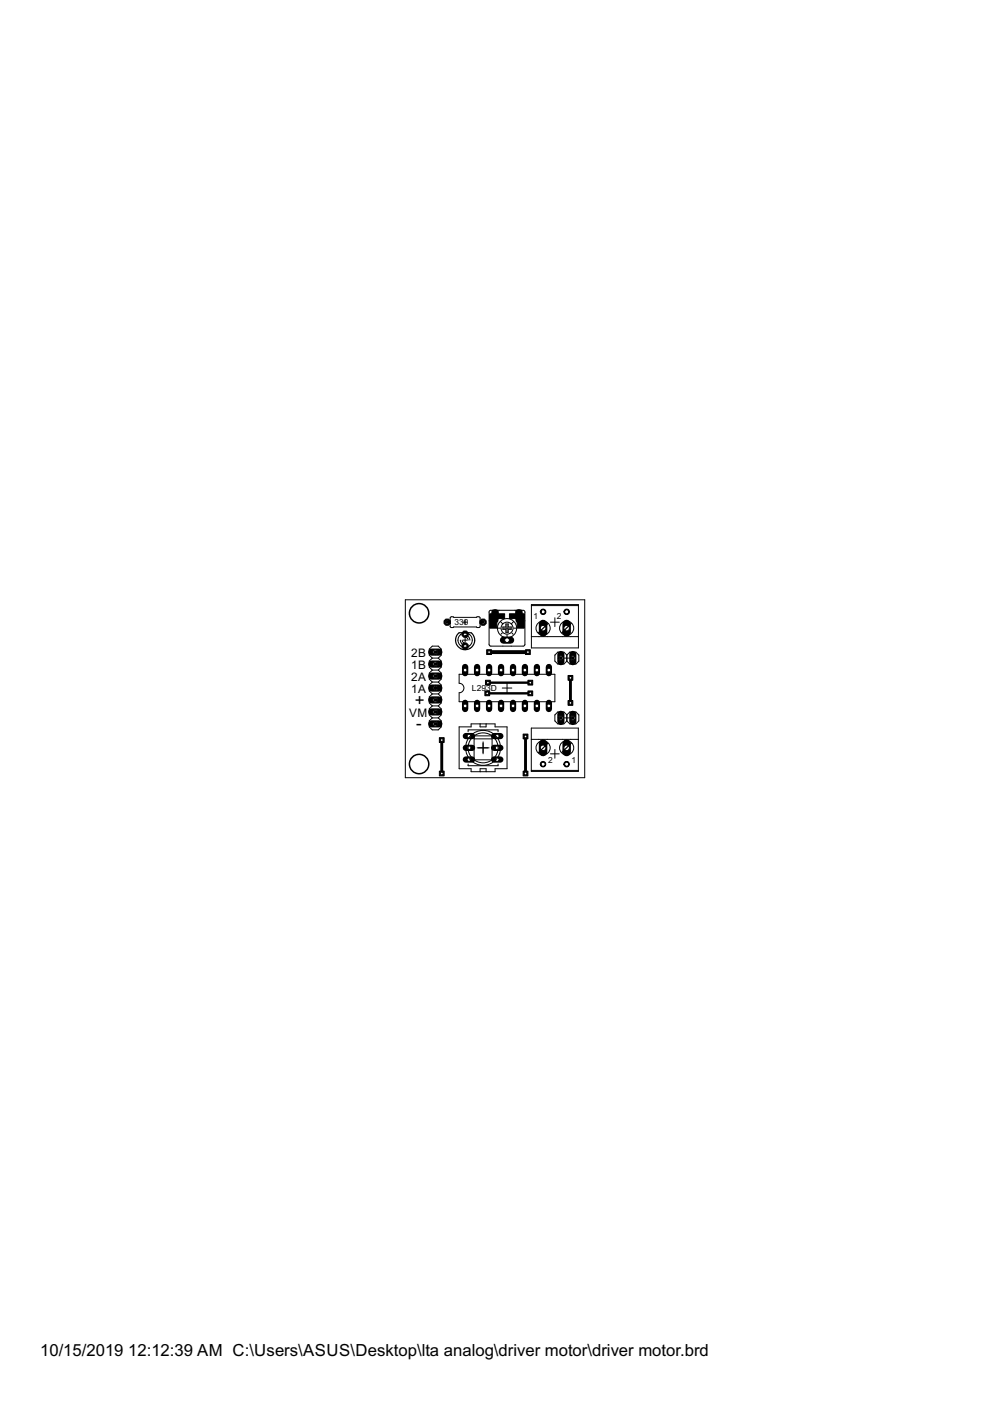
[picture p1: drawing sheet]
<svg xmlns="http://www.w3.org/2000/svg" width="210mm" height="297mm" viewBox="0 0 210 297" stroke-linecap="round" stroke-linejoin="round" font-family="sans-serif">
<defs><g id="words">
<g font-size="4">
<text x="88" y="149.7">+</text>
<text x="88.2" y="154.5">-</text>
<text x="8.5" y="287.5">10/15/2019</text>
<text x="27.2" y="287.5">12:12:39 AM C:\Users\ASUS\Desktop\lta analog\driver motor\driver motor.brd</text>
</g>
<g font-size="2.8">
<text x="87.2" y="141.8">1B</text>
<text x="87.2" y="139.3">2B</text>
<text x="87.2" y="146.9">1A</text>
<text x="87.2" y="144.3">2A</text>
<text x="86.7" y="152">VM</text>
</g>
<g font-size="2">
<text x="113.1" y="131.3">1</text>
<text x="118.1" y="131.3">2</text>
<text x="96.3" y="132.5">330</text>
<text x="100" y="146.5">L293D</text>
<text x="116.2" y="161.7">2</text>
<text x="121.2" y="161.7">1</text>
</g>
</g></defs>
<path d="M93.7 156.9v7.1M111.4 156.1v7.9M120.9 143.7v5.3" fill="none" stroke="#000" stroke-width=".61"/>
<path d="M103.3 147h9.1M103.4 144.7h9" fill="none" stroke="#000" stroke-width=".51"/>
<path d="M103.7 138.3h8.2" fill="none" stroke="#000" stroke-width=".83"/>
<g fill="none" stroke="#000" stroke-width=".32">
<circle cx="88.9" cy="130" r="2.05"/>
<circle cx="88.9" cy="162" r="2.05"/>
</g>
<path d="M98.6 149v1.3" fill="none" stroke="#000" stroke-width="1.3"/>
<circle cx="98.6" cy="149.7" r=".4" fill="#fff" stroke="#000" stroke-width=".21"/>
<path d="M101.2 149v1.3" fill="none" stroke="#000" stroke-width="1.3"/>
<circle cx="101.2" cy="149.7" r=".4" fill="#fff" stroke="#000" stroke-width=".21"/>
<path d="M113.8 149v1.3" fill="none" stroke="#000" stroke-width="1.3"/>
<circle cx="113.8" cy="149.7" r=".4" fill="#fff" stroke="#000" stroke-width=".21"/>
<path d="M116.4 149v1.3" fill="none" stroke="#000" stroke-width="1.3"/>
<circle cx="116.4" cy="149.7" r=".4" fill="#fff" stroke="#000" stroke-width=".21"/>
<path d="M103.7 149v1.3" fill="none" stroke="#000" stroke-width="1.3"/>
<circle cx="103.7" cy="149.7" r=".4" fill="#fff" stroke="#000" stroke-width=".21"/>
<path d="M106.2 149v1.3" fill="none" stroke="#000" stroke-width="1.3"/>
<circle cx="106.2" cy="149.7" r=".4" fill="#fff" stroke="#000" stroke-width=".21"/>
<path d="M111.3 149v1.3" fill="none" stroke="#000" stroke-width="1.3"/>
<circle cx="111.3" cy="149.7" r=".4" fill="#fff" stroke="#000" stroke-width=".21"/>
<path d="M108.8 149v1.3" fill="none" stroke="#000" stroke-width="1.3"/>
<circle cx="108.8" cy="149.7" r=".4" fill="#fff" stroke="#000" stroke-width=".21"/>
<path d="M116.4 141.4v1.3" fill="none" stroke="#000" stroke-width="1.3"/>
<circle cx="116.4" cy="142.1" r=".4" fill="#fff" stroke="#000" stroke-width=".21"/>
<path d="M113.8 141.4v1.3" fill="none" stroke="#000" stroke-width="1.3"/>
<circle cx="113.8" cy="142.1" r=".4" fill="#fff" stroke="#000" stroke-width=".21"/>
<path d="M111.3 141.4v1.3" fill="none" stroke="#000" stroke-width="1.3"/>
<circle cx="111.3" cy="142.1" r=".4" fill="#fff" stroke="#000" stroke-width=".21"/>
<path d="M108.8 141.4v1.3" fill="none" stroke="#000" stroke-width="1.3"/>
<circle cx="108.8" cy="142.1" r=".4" fill="#fff" stroke="#000" stroke-width=".21"/>
<path d="M106.2 141.4v1.3" fill="none" stroke="#000" stroke-width="1.3"/>
<circle cx="106.2" cy="142.1" r=".4" fill="#fff" stroke="#000" stroke-width=".21"/>
<path d="M103.7 141.4v1.3" fill="none" stroke="#000" stroke-width="1.3"/>
<circle cx="103.7" cy="142.1" r=".4" fill="#fff" stroke="#000" stroke-width=".21"/>
<path d="M101.2 141.4v1.3" fill="none" stroke="#000" stroke-width="1.3"/>
<circle cx="101.2" cy="142.1" r=".4" fill="#fff" stroke="#000" stroke-width=".21"/>
<path d="M98.6 141.4v1.3" fill="none" stroke="#000" stroke-width="1.3"/>
<circle cx="98.6" cy="142.1" r=".4" fill="#fff" stroke="#000" stroke-width=".21"/>
<path d="M91.5 153.5h1.5" fill="none" stroke="#000" stroke-width="1.5"/>
<circle cx="92.3" cy="153.5" r=".51" fill="#fff" stroke="#000" stroke-width=".21"/>
<path d="M91.5 150.9h1.5" fill="none" stroke="#000" stroke-width="1.5"/>
<circle cx="92.3" cy="150.9" r=".51" fill="#fff" stroke="#000" stroke-width=".21"/>
<path d="M91.5 148.4h1.5" fill="none" stroke="#000" stroke-width="1.5"/>
<circle cx="92.3" cy="148.4" r=".51" fill="#fff" stroke="#000" stroke-width=".21"/>
<path d="M91.5 145.9h1.5" fill="none" stroke="#000" stroke-width="1.5"/>
<circle cx="92.3" cy="145.9" r=".51" fill="#fff" stroke="#000" stroke-width=".21"/>
<path d="M91.5 143.3h1.5" fill="none" stroke="#000" stroke-width="1.5"/>
<circle cx="92.3" cy="143.3" r=".51" fill="#fff" stroke="#000" stroke-width=".21"/>
<path d="M91.5 140.8h1.5" fill="none" stroke="#000" stroke-width="1.5"/>
<circle cx="92.3" cy="140.8" r=".51" fill="#fff" stroke="#000" stroke-width=".21"/>
<path d="M91.5 138.3h1.5" fill="none" stroke="#000" stroke-width="1.5"/>
<circle cx="92.3" cy="138.3" r=".51" fill="#fff" stroke="#000" stroke-width=".21"/>
<path d="M121.5 151.4v1.6" fill="none" stroke="#000" stroke-width="1.5"/>
<circle cx="121.5" cy="152.2" r=".51" fill="#fff" stroke="#000" stroke-width=".21"/>
<path d="M118.9 151.4v1.6" fill="none" stroke="#000" stroke-width="1.5"/>
<circle cx="118.9" cy="152.2" r=".51" fill="#fff" stroke="#000" stroke-width=".21"/>
<path d="M118.9 138.8v1.5" fill="none" stroke="#000" stroke-width="1.5"/>
<circle cx="118.9" cy="139.5" r=".51" fill="#fff" stroke="#000" stroke-width=".21"/>
<path d="M121.5 138.8v1.5" fill="none" stroke="#000" stroke-width="1.5"/>
<circle cx="121.5" cy="139.5" r=".51" fill="#fff" stroke="#000" stroke-width=".21"/>
<circle cx="98.6" cy="137" r=".71" fill="#000" stroke="#000" stroke-width=".21"/>
<circle cx="98.6" cy="137" r=".4" fill="#fff" stroke="#000" stroke-width=".21"/>
<circle cx="98.6" cy="134.5" r=".71" fill="#000" stroke="#000" stroke-width=".21"/>
<circle cx="98.6" cy="134.5" r=".4" fill="#fff" stroke="#000" stroke-width=".21"/>
<circle cx="94.8" cy="131.9" r=".71" fill="#000" stroke="#000" stroke-width=".21"/>
<circle cx="94.8" cy="131.9" r=".4" fill="#fff" stroke="#000" stroke-width=".21"/>
<circle cx="102.4" cy="131.9" r=".71" fill="#000" stroke="#000" stroke-width=".21"/>
<circle cx="102.4" cy="131.9" r=".4" fill="#fff" stroke="#000" stroke-width=".21"/>
<path d="M106.7 135.7h1.6" fill="none" stroke="#000" stroke-width="1.5"/>
<circle cx="107.5" cy="135.7" r=".51" fill="#fff" stroke="#000" stroke-width=".21"/>
<path d="M110 129.9v1.5" fill="none" stroke="#000" stroke-width="1.5"/>
<circle cx="110" cy="130.6" r=".51" fill="#fff" stroke="#000" stroke-width=".21"/>
<path d="M105 129.9v1.5" fill="none" stroke="#000" stroke-width="1.5"/>
<circle cx="105" cy="130.6" r=".51" fill="#fff" stroke="#000" stroke-width=".21"/>
<path d="M104.8 156.1h1.3" fill="none" stroke="#000" stroke-width="1.3"/>
<circle cx="105.4" cy="156.1" r=".4" fill="#fff" stroke="#000" stroke-width=".21"/>
<path d="M104.8 161h1.3" fill="none" stroke="#000" stroke-width="1.3"/>
<circle cx="105.4" cy="161" r=".4" fill="#fff" stroke="#000" stroke-width=".21"/>
<path d="M98.8 156.1h1.3" fill="none" stroke="#000" stroke-width="1.3"/>
<circle cx="99.4" cy="156.1" r=".4" fill="#fff" stroke="#000" stroke-width=".21"/>
<path d="M98.8 161h1.3" fill="none" stroke="#000" stroke-width="1.3"/>
<circle cx="99.4" cy="161" r=".4" fill="#fff" stroke="#000" stroke-width=".21"/>
<path d="M104.8 158.6h1.3" fill="none" stroke="#000" stroke-width="1.3"/>
<circle cx="105.4" cy="158.6" r=".4" fill="#fff" stroke="#000" stroke-width=".21"/>
<path d="M98.8 158.6h1.3" fill="none" stroke="#000" stroke-width="1.3"/>
<circle cx="99.4" cy="158.6" r=".4" fill="#fff" stroke="#000" stroke-width=".21"/>
<path d="M120.1 157.6v1.8" fill="none" stroke="#000" stroke-width="1.8"/>
<circle cx="120.1" cy="158.6" r=".59" fill="#fff" stroke="#000" stroke-width=".21"/>
<path d="M115.1 157.6v1.8" fill="none" stroke="#000" stroke-width="1.8"/>
<circle cx="115.1" cy="158.6" r=".59" fill="#fff" stroke="#000" stroke-width=".21"/>
<path d="M115.1 132.3v1.8" fill="none" stroke="#000" stroke-width="1.8"/>
<circle cx="115.1" cy="133.2" r=".59" fill="#fff" stroke="#000" stroke-width=".21"/>
<path d="M120.1 132.3v1.8" fill="none" stroke="#000" stroke-width="1.8"/>
<circle cx="120.1" cy="133.2" r=".59" fill="#fff" stroke="#000" stroke-width=".21"/>
<path d="M93.2 156.4h1v1h-1z" fill="#000" stroke="#000" stroke-width=".21"/>
<circle cx="93.7" cy="156.9" r=".3" fill="#fff" stroke="#000" stroke-width=".21"/>
<path d="M93.2 163.5h1v1h-1z" fill="#000" stroke="#000" stroke-width=".21"/>
<circle cx="93.7" cy="164" r=".3" fill="#fff" stroke="#000" stroke-width=".21"/>
<path d="M110.9 163.5h1v1h-1z" fill="#000" stroke="#000" stroke-width=".21"/>
<circle cx="111.4" cy="164" r=".3" fill="#fff" stroke="#000" stroke-width=".21"/>
<path d="M110.9 155.6h1v1.1h-1z" fill="#000" stroke="#000" stroke-width=".21"/>
<circle cx="111.4" cy="156.1" r=".3" fill="#fff" stroke="#000" stroke-width=".21"/>
<path d="M102.8 146.5h1v1h-1z" fill="#000" stroke="#000" stroke-width=".21"/>
<circle cx="103.3" cy="147" r=".3" fill="#fff" stroke="#000" stroke-width=".21"/>
<path d="M111.9 146.5h1v1h-1z" fill="#000" stroke="#000" stroke-width=".21"/>
<circle cx="112.4" cy="147" r=".3" fill="#fff" stroke="#000" stroke-width=".21"/>
<path d="M102.9 144.2h1v1h-1z" fill="#000" stroke="#000" stroke-width=".21"/>
<circle cx="103.4" cy="144.7" r=".3" fill="#fff" stroke="#000" stroke-width=".21"/>
<path d="M111.9 144.2h1v1h-1z" fill="#000" stroke="#000" stroke-width=".21"/>
<circle cx="112.4" cy="144.7" r=".3" fill="#fff" stroke="#000" stroke-width=".21"/>
<path d="M120.4 143.2h1.1v1h-1.1z" fill="#000" stroke="#000" stroke-width=".21"/>
<circle cx="120.9" cy="143.7" r=".3" fill="#fff" stroke="#000" stroke-width=".21"/>
<path d="M120.4 148.5h1.1v1h-1.1z" fill="#000" stroke="#000" stroke-width=".21"/>
<circle cx="120.9" cy="149" r=".3" fill="#fff" stroke="#000" stroke-width=".21"/>
<path d="M103.2 137.8h1v1h-1z" fill="#000" stroke="#000" stroke-width=".21"/>
<circle cx="103.7" cy="138.3" r=".3" fill="#fff" stroke="#000" stroke-width=".21"/>
<path d="M111.4 137.8h1v1h-1z" fill="#000" stroke="#000" stroke-width=".21"/>
<circle cx="111.9" cy="138.3" r=".3" fill="#fff" stroke="#000" stroke-width=".21"/>
<g fill="none" stroke="#000" stroke-width=".21">
<path d="M85.9 127.2h38.1v37.7h-38.1zM91.7 139.5l-.7 .7v1.2l.7 .7M91.7 139.5l-.7-.6v-1.3l.7-.6h1.2l.7 .6v1.3l-.7 .6M91.7 139.5h1.2M92.9 139.5l.7 .7v1.2l-.7 .7M95.5 130.9l6.1-.1 .2 .2v1.9l-.3 .2-.5-.2-5.4 .1-.2-.2zM97.6 135.7l.3 .7 .7 .3M97.7 134.5a1.54 1.54 0 0 0 0 2.4M98 135.7l.1 .4 .5 .3M98.2 135.7h.9M98.2 131.9h.9M98.6 135.1l.4 .1 .3 .5"/>
<path d="M98.6 134.7l.7 .3 .3 .7M98.6 131.5v.9M98.6 135.3v.9M99.5 134.5a1.52 1.52 0 0 1 0 2.4M99.6 134.6l-1-.4-1 .4M99.6 136.9l-1 .3-1-.3M103.8 129.5h7.4v7.4h-7.4zM105.6 133.2h.5M106.1 131.8l.5 .5M106.5 134.2l-.3 .3M106.6 132.9h.7v-.6h.5v.6h.6v.5h-.6v.7h-.5v-.7h-.7zM106.7 133.2h1.6"/>
<path d="M107.5 132.4v1.6M107.5 134.6v.5M108.5 134.2l.3 .3M108.9 131.8l-.5 .5M108.9 133.2h.5M112.7 128.2h9.9v9.2h-9.9zM112.7 135h9.9M112.7 128.4h9.9M116.7 131.9h1.9M117.6 131v1.8M119.6 139.5h1.1M120.2 138.9l-.7-.6h-1.2l-.7 .6v1.3l.7 .6h1.2l.7-.6"/>
<path d="M120.2 138.9v1.3M120.2 138.9l.6-.6h1.3l.6 .6v1.3l-.6 .6h-1.3l-.6-.6M91.7 142.1l-.7 .6v1.3l.7 .6M91.7 144.6l-.7 .6v1.3l.7 .6M91.7 147.1l-.7 .7v1.2l.7 .7M91.7 149.7l-.7 .6v1.3l.7 .6M91.7 152.2l-.7 .6v1.3l.7 .6h1.2l.7-.6v-1.3l-.7-.6M91.7 144.6h1.2M91.7 142.1h1.2M91.7 147.1h1.2M91.7 152.2h1.2M91.7 149.7h1.2"/>
<path d="M91.7 145.9h1.1M92.3 145.3v1.1M92.9 142.1l.7 .6v1.3l-.7 .6M92.9 144.6l.7 .6v1.3l-.7 .6M92.9 147.1l.7 .7v1.2l-.7 .7M92.9 149.7l.7 .6v1.3l-.7 .6M97.3 143h20.3v5.8h-20.3v-1.9a1.01 1.01 0 0 0 1.1-1 1.01 1.01 0 0 0-1.1-1zM97.3 154.1h2.6v-.6h5.1v.6h2.5v8.9h-2.5v.6h-5.1v-.6h-2.6zM99.3 155.1v-.4h6.3v.4M100.5 156h3.8v5.1h-3.8zM100.5 156.7h3.8M101.2 158.6h2.5"/>
<path d="M101.8 153.5v.6h1.3v-.6M102.4 157.3v2.5M106.5 145.9h2M107.5 144.9v2M112.6 154.4h10v9.2h-10zM112.6 156.8h10M116.7 159.8h1.9M117.6 158.9v1.9M119.6 152.2h1.1M120.2 151.6l-.7-.7h-1.2l-.7 .7v1.2l.7 .7h1.2l.7-.7M120.2 151.6l.6-.7h1.3l.6 .7v1.2l-.6 .7h-1.3l-.6-.7M120.2 151.6v1.2"/>
<path d="M99.3 162v.3h6.3v-.3M101.8 163.6v-.6h1.3v.6M112.6 163.3h10"/>
<circle cx="107.5" cy="133.2" r="2.03"/>
<circle cx="107.5" cy="133.2" r="1.27"/>
<circle cx="115.1" cy="133.2" r="1.5"/>
<circle cx="120.1" cy="133.2" r="1.5"/>
<circle cx="102.4" cy="158.6" r="3.7"/>
<circle cx="102.4" cy="158.6" r="3.2"/>
<circle cx="115.1" cy="158.6" r="1.5"/>
<circle cx="120.1" cy="158.6" r="1.5"/>
</g>
<path d="M97.3 134.2a2.02 2.02 0 0 0-.3 2.7 2.02 2.02 0 0 0 2.7 .6M97.3 134.2h2.6M99.9 134.2a2.02 2.02 0 0 1-.3 3.3M116.2 132.2l-2 2M121.1 132.2l-2 2M116.2 157.6l-2 2M121.1 157.5l-2 2" fill="none" stroke="#000" stroke-width=".25"/>
<g fill="#000" stroke="#000" stroke-width=".21">
<path d="M114.7 129.3a.59 .59 0 0 1 1 .2 .59 .59 0 0 1-.4 .8 .59 .59 0 0 1-.7-.6h.1a.44 .44 0 0 1 .7-.4 .44 .44 0 0 1 0 .8 .44 .44 0 0 1-.7-.2v-.2h-.1z" fill-rule="evenodd"/>
<path d="M119.7 129.3a.58 .58 0 0 1 1 .1 .58 .58 0 0 1-.4 .9 .58 .58 0 0 1-.7-.6h.1a.44 .44 0 0 1 .7-.4 .44 .44 0 0 1 0 .8 .44 .44 0 0 1-.7-.2l-.1-.2z" fill-rule="evenodd"/>
<path d="M114.7 161.6a.58 .58 0 0 1 .9 .1 .58 .58 0 0 1-.3 .9 .58 .58 0 0 1-.7-.6h.1a.44 .44 0 0 1 .6-.4 .44 .44 0 0 1 .2 .7 .44 .44 0 0 1-.8-.1l-.1-.2z" fill-rule="evenodd"/>
<path d="M119.7 161.6a.58 .58 0 0 1 .9 .1 .58 .58 0 0 1-.3 .9 .58 .58 0 0 1-.8-.6h.2a.44 .44 0 0 1 .7-.3 .44 .44 0 0 1 0 .7 .44 .44 0 0 1-.7-.2v-.2h-.2z" fill-rule="evenodd"/>
</g>
<g fill="#000" stroke="#000" stroke-width=".21">
<path d="M92 138h.5v.5h-.5zM95.2 131.6h.2v.6h-.2zM101.8 131.6h.2v.6h-.2zM103.8 130.1h3.2v1h-3.2zM103.8 130.5h1.5v2.7h-1.5zM104.3 129.4h1.3v.8h-1.3zM108 130.1h3.2v1h-3.2zM109.4 129.4h1.3v.8h-1.3zM109.6 130.5h1.6v2.7h-1.6zM118.7 139.3h.5v.5h-.5zM121.2 139.3h.5v.5h-.5zM92 140.5h.5v.6h-.5z"/>
<path d="M92 143.1h.5v.5h-.5zM92 145.6h.5v.5h-.5zM92 148.1h.5v.6h-.5zM92 150.7h.5v.5h-.5zM92 153.2h.5v.5h-.5zM118.7 152h.5v.5h-.5zM121.2 152h.5v.5h-.5z"/>
</g>
<path d="M94.8 131.9h.4M102 131.9h.4" fill="none" stroke="#000" stroke-width=".61"/>
<use href="#words"/>
</svg>
